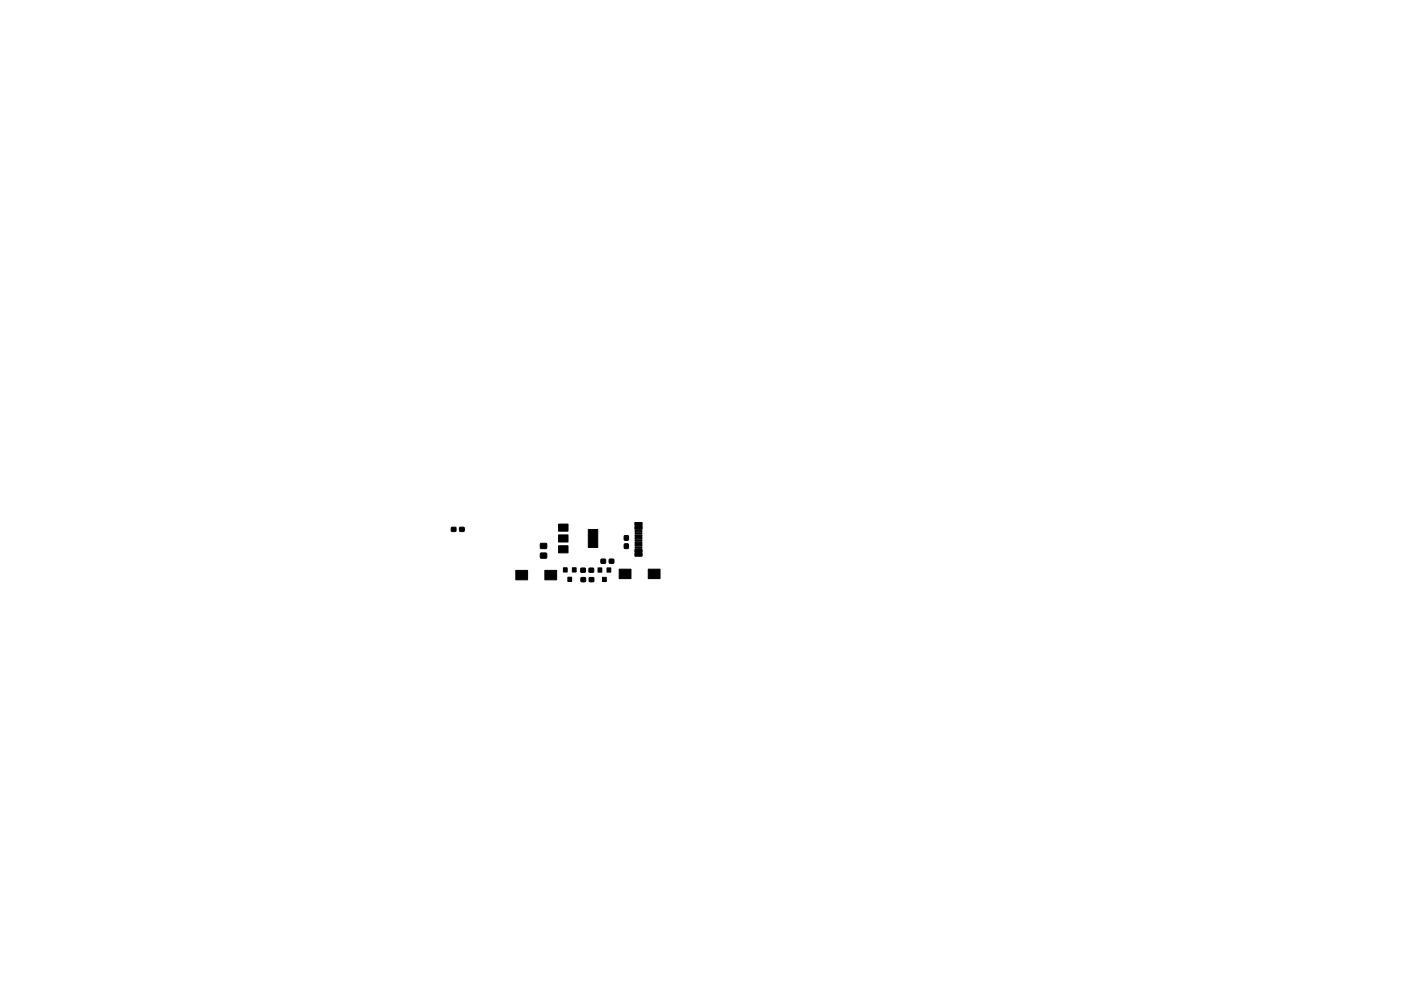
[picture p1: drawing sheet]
<svg xmlns="http://www.w3.org/2000/svg" width="297mm" height="210mm" viewBox="0 0 297 210" stroke-linecap="round" stroke-linejoin="round" font-family="sans-serif">
<g fill="#000" stroke="#000" stroke-width=".21">
<path d="M95.7 111.9h.9v.8h-.9zM97.5 111.9h.9v.8h-.9zM114.6 115.3h1.2l.1 1-1.3 .1zM114.6 117.4h1.2l.1 1h-1.3zM118.4 115.8h2v1.5h-2zM118.4 111.2h2v1.5h-2zM118.4 113.5h2v1.5h-2zM124.7 112.3h2v3.8h-2zM127.4 118.7l.9-.1 .1 .9h-.9zM129.2 118.7l.9-.1v.9h-.9zM132.4 115.4h.8v1l-.8-.1zM132.4 113.7h.8v.9h-.8z"/>
<path d="M134.7 117.4h1.4v.6h-1.4zM134.7 116.6h1.4v.6h-1.4zM134.7 111.7h1.4v.6h-1.4zM134.7 110.9h1.4v.6h-1.4zM134.7 112.5h1.4v.3h-1.4zM134.7 113h1.4v.3h-1.4zM134.7 113.5h1.4v.3h-1.4zM134.7 114.5h1.4v.3h-1.4zM134.7 115h1.4v.3h-1.4zM134.7 115.5h1.4v.3h-1.4zM134.7 116h1.4v.3h-1.4zM134.7 114h1.4v.3h-1.4z"/>
<path d="M109.4 121h2.5v2h-2.5zM115.5 121h2.5v2h-2.5zM119.5 120.5h.8v.9h-.8zM120.4 122.5h.8v.9h-.8zM121.4 120.5h.8v.9h-.8zM123.2 120.6h.9v.8h-.9zM123.2 122.6h.9v.8h-.9zM124.9 120.6h.9v.8h-.9zM125 122.6h.8l.1 .8h-.9zM126.8 120.5h.8v.9h-.8zM127.7 122.5h.8v.9h-.8zM128.7 120.5h.8v.9h-.8z"/>
<path d="M131.3 120.8h2.5v2h-2.5zM137.4 120.8h2.5v2h-2.5z"/>
</g>
</svg>
